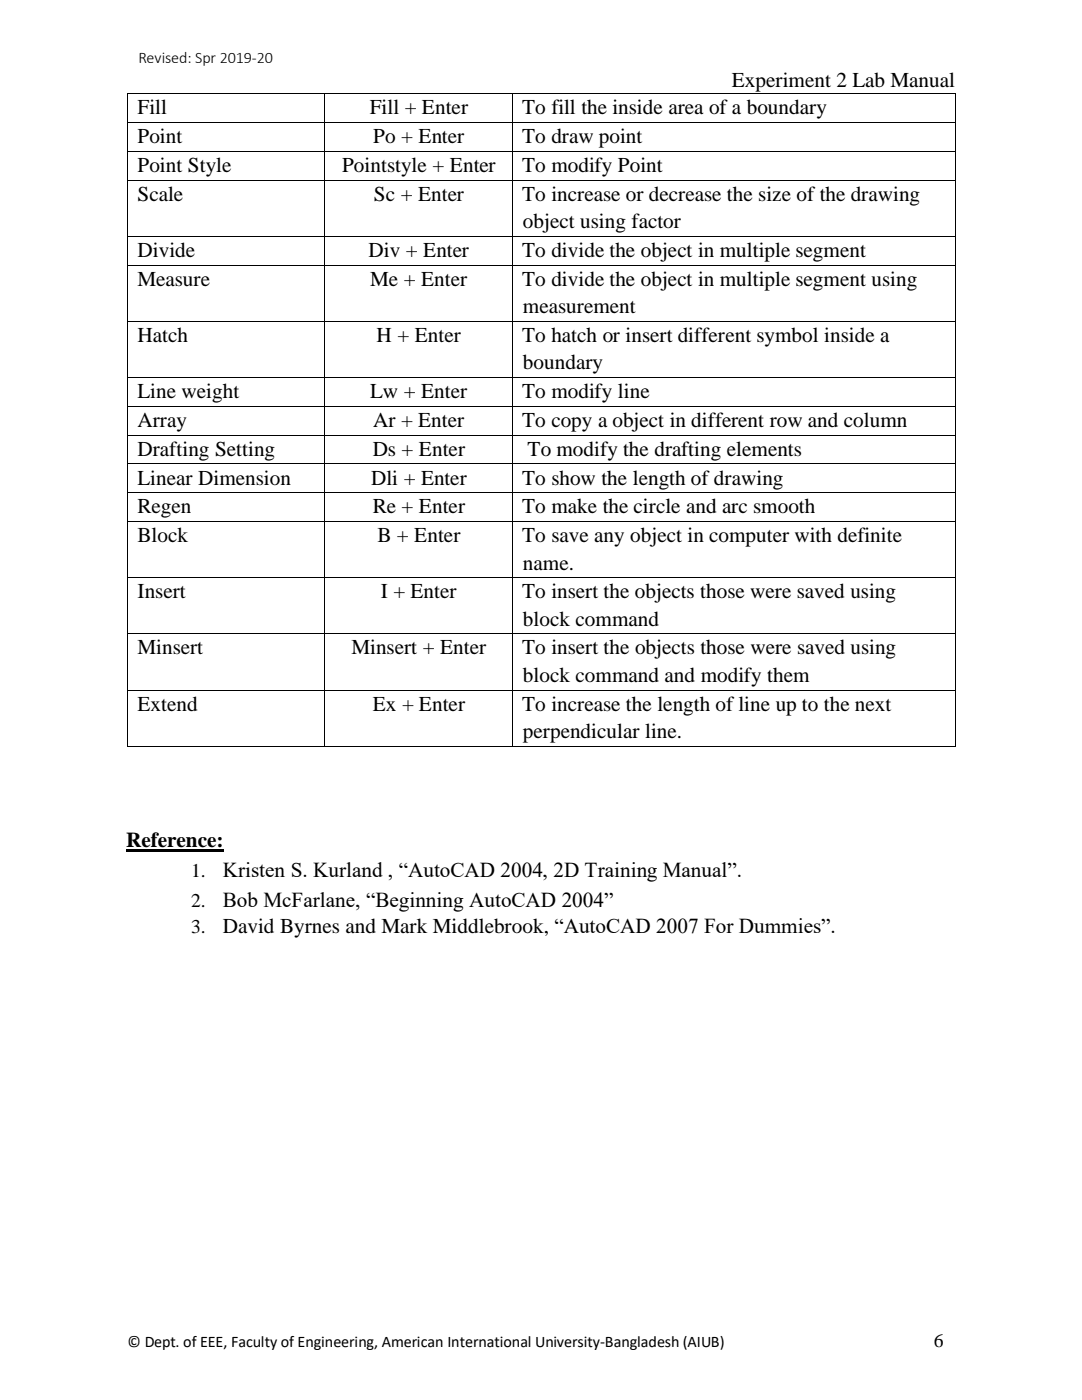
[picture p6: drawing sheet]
<svg xmlns="http://www.w3.org/2000/svg" width="216mm" height="279mm" viewBox="0 0 216 279" stroke-linecap="round" stroke-linejoin="round" font-family="sans-serif">
<defs><g id="words">
<g font-size="4.2">
<text x="146" y="17.4">Experiment 2 Lab Manual</text>
<text x="27.4" y="22.8">Fill</text>
<text x="73.8" y="22.8">Fill + Enter</text>
<text x="104.2" y="22.8">To fill the inside area of a boundary</text>
<text x="27.4" y="28.5">Point</text>
<text x="74.5" y="28.5">Po + Enter</text>
<text x="104.2" y="28.5">To draw point</text>
<text x="27.4" y="34.3">Point Style</text>
<text x="68.3" y="34.3">Pointstyle + Enter</text>
<text x="104.2" y="34.3">To modify Point</text>
<text x="27.4" y="40.1">Scale</text>
<text x="74.6" y="40.1">Sc + Enter</text>
<text x="104.2" y="40.1">To increase or decrease the size of the drawing</text>
<text x="104.4" y="45.6">object using factor</text>
<text x="27.4" y="51.2">Divide</text>
<text x="73.5" y="51.2">Div + Enter</text>
<text x="104.2" y="51.2">To divide the object in multiple segment</text>
<text x="27.4" y="57">Measure</text>
<text x="73.9" y="57">Me + Enter</text>
<text x="104.2" y="57">To divide the object in multiple segment using</text>
<text x="104.4" y="62.5">measurement</text>
<text x="27.4" y="68.3">Hatch</text>
<text x="75.1" y="68.3">H + Enter</text>
<text x="104.2" y="68.3">To hatch or insert different symbol inside a</text>
<text x="104.4" y="73.7">boundary</text>
<text x="27.4" y="79.4">Line weight</text>
<text x="73.9" y="79.4">Lw + Enter</text>
<text x="104.2" y="79.4">To modify line</text>
<text x="27.4" y="85.2">Array</text>
<text x="74.5" y="85.2">Ar + Enter</text>
<text x="104.2" y="85.2">To copy a object in different row and column</text>
<text x="27.4" y="91">Drafting Setting</text>
<text x="74.4" y="91">Ds + Enter</text>
<text x="105.3" y="91">To modify the drafting elements</text>
<text x="27.4" y="96.7">Linear Dimension</text>
<text x="74" y="96.7">Dli + Enter</text>
<text x="104.2" y="96.7">To show the length of drawing</text>
<text x="27.4" y="102.4">Regen</text>
<text x="74.4" y="102.4">Re + Enter</text>
<text x="104.2" y="102.4">To make the circle and arc smooth</text>
<text x="27.4" y="108.2">Block</text>
<text x="75.3" y="108.2">B + Enter</text>
<text x="104.2" y="108.2">To save any object in computer with definite</text>
<text x="104.4" y="113.7">name.</text>
<text x="27.4" y="119.4">Insert</text>
<text x="76" y="119.4">I + Enter</text>
<text x="104.2" y="119.4">To insert the objects those were saved using</text>
<text x="104.4" y="124.8">block command</text>
<text x="27.4" y="130.6">Minsert</text>
<text x="70.1" y="130.6">Minsert + Enter</text>
<text x="104.2" y="130.6">To insert the objects those were saved using</text>
<text x="104.4" y="136.1">block command and modify them</text>
<text x="27.4" y="141.9">Extend</text>
<text x="74.4" y="141.9">Ex + Enter</text>
<text x="104.2" y="141.9">To increase the length of line up to the next</text>
<text x="104.4" y="147.3">perpendicular line.</text>
<text x="25.2" y="169">Reference:</text>
<text x="44.5" y="175">Kristen S. Kurland , “AutoCAD 2004, 2D Training Manual”.</text>
<text x="44.5" y="181">Bob McFarlane, “Beginning AutoCAD 2004”</text>
<text x="44.5" y="186.2">David Byrnes and Mark Middlebrook, “AutoCAD 2007 For Dummies”.</text>
</g>
<g font-size="3.9">
<text x="38.1" y="175">1.</text>
<text x="38.1" y="181">2.</text>
<text x="38.1" y="186.2">3.</text>
<text x="186.3" y="268.9">6</text>
</g>
<g font-size="3.2">
<text x="27.6" y="12.5">Revised: Spr 2019-20</text>
<text x="25.4" y="268.9">© Dept. of EEE, Faculty of Engineering, American International University-Bangladesh (AIUB)</text>
</g>
</g></defs>
<g fill="#000">
<path d="M25.4 18.6h.2v.2h-.2z" fill-rule="evenodd"/>
<path d="M25.4 18.6h.2v.2h-.2z" fill-rule="evenodd"/>
<path d="M64.7 18.6h.2v.2h-.2z" fill-rule="evenodd"/>
<path d="M102.2 18.6h.1v.2h-.1z" fill-rule="evenodd"/>
<path d="M190.5 18.6h.2v.2h-.2z" fill-rule="evenodd"/>
<path d="M190.5 18.6h.2v.2h-.2z" fill-rule="evenodd"/>
<path d="M25.4 24.4h.2v.2h-.2z" fill-rule="evenodd"/>
<path d="M25.4 30.1h.2v.2h-.2z" fill-rule="evenodd"/>
<path d="M25.4 35.9h.2v.2h-.2z" fill-rule="evenodd"/>
<path d="M64.7 24.4h.2v.2h-.2z" fill-rule="evenodd"/>
<path d="M64.7 30.1h.2v.2h-.2z" fill-rule="evenodd"/>
<path d="M64.7 35.9h.2v.2h-.2z" fill-rule="evenodd"/>
<path d="M102.2 24.4h.1v.2h-.1z" fill-rule="evenodd"/>
<path d="M102.2 30.1h.1v.2h-.1z" fill-rule="evenodd"/>
<path d="M102.2 35.9h.1v.2h-.1z" fill-rule="evenodd"/>
<path d="M190.5 24.4h.2v.2h-.2z" fill-rule="evenodd"/>
<path d="M190.5 30.1h.2v.2h-.2z" fill-rule="evenodd"/>
<path d="M190.5 35.9h.2v.2h-.2z" fill-rule="evenodd"/>
<path d="M25.4 47.1h.2v.2h-.2z" fill-rule="evenodd"/>
<path d="M25.4 52.8h.2v.2h-.2z" fill-rule="evenodd"/>
<path d="M64.7 47.1h.2v.2h-.2z" fill-rule="evenodd"/>
<path d="M64.7 52.8h.2v.2h-.2z" fill-rule="evenodd"/>
<path d="M102.2 47.1h.1v.2h-.1z" fill-rule="evenodd"/>
<path d="M102.2 52.8h.1v.2h-.1z" fill-rule="evenodd"/>
<path d="M190.5 47.1h.2v.2h-.2z" fill-rule="evenodd"/>
<path d="M190.5 52.8h.2v.2h-.2z" fill-rule="evenodd"/>
<path d="M25.4 64.1h.2v.2h-.2z" fill-rule="evenodd"/>
<path d="M25.4 75.3h.2v.2h-.2z" fill-rule="evenodd"/>
<path d="M64.7 64.1h.2v.2h-.2z" fill-rule="evenodd"/>
<path d="M64.7 75.3h.2v.2h-.2z" fill-rule="evenodd"/>
<path d="M102.2 64.1h.1v.2h-.1z" fill-rule="evenodd"/>
<path d="M102.2 75.3h.1v.2h-.1z" fill-rule="evenodd"/>
<path d="M190.5 64.1h.2v.2h-.2z" fill-rule="evenodd"/>
<path d="M190.5 75.3h.2v.2h-.2z" fill-rule="evenodd"/>
<path d="M25.4 81.1h.2v.1h-.2z" fill-rule="evenodd"/>
<path d="M25.4 86.8h.2v.2h-.2z" fill-rule="evenodd"/>
<path d="M25.4 92.5h.2v.2h-.2z" fill-rule="evenodd"/>
<path d="M25.4 98.2h.2v.2h-.2z" fill-rule="evenodd"/>
<path d="M64.7 81.1h.2v.1h-.2z" fill-rule="evenodd"/>
<path d="M64.7 86.8h.2v.2h-.2z" fill-rule="evenodd"/>
<path d="M64.7 92.5h.2v.2h-.2z" fill-rule="evenodd"/>
<path d="M64.7 98.2h.2v.2h-.2z" fill-rule="evenodd"/>
<path d="M102.2 81.1h.1v.1h-.1z" fill-rule="evenodd"/>
<path d="M102.2 86.8h.1v.2h-.1z" fill-rule="evenodd"/>
<path d="M102.2 92.5h.1v.2h-.1z" fill-rule="evenodd"/>
<path d="M102.2 98.2h.1v.2h-.1z" fill-rule="evenodd"/>
<path d="M190.5 81.1h.2v.1h-.2z" fill-rule="evenodd"/>
<path d="M190.5 86.8h.2v.2h-.2z" fill-rule="evenodd"/>
<path d="M190.5 92.5h.2v.2h-.2z" fill-rule="evenodd"/>
<path d="M190.5 98.2h.2v.2h-.2z" fill-rule="evenodd"/>
<path d="M25.4 104h.2v.2h-.2z" fill-rule="evenodd"/>
<path d="M25.4 115.3h.2v.1h-.2z" fill-rule="evenodd"/>
<path d="M64.7 104h.2v.2h-.2z" fill-rule="evenodd"/>
<path d="M64.7 115.3h.2v.1h-.2z" fill-rule="evenodd"/>
<path d="M102.2 104h.1v.2h-.1z" fill-rule="evenodd"/>
<path d="M102.2 115.3h.1v.1h-.1z" fill-rule="evenodd"/>
<path d="M190.5 104h.2v.2h-.2z" fill-rule="evenodd"/>
<path d="M190.5 115.3h.2v.1h-.2z" fill-rule="evenodd"/>
<path d="M25.4 126.4h.2v.2h-.2z" fill-rule="evenodd"/>
<path d="M25.4 137.7h.2v.2h-.2z" fill-rule="evenodd"/>
<path d="M64.7 126.4h.2v.2h-.2z" fill-rule="evenodd"/>
<path d="M64.7 137.7h.2v.2h-.2z" fill-rule="evenodd"/>
<path d="M102.2 126.4h.1v.2h-.1z" fill-rule="evenodd"/>
<path d="M102.2 137.7h.1v.2h-.1z" fill-rule="evenodd"/>
<path d="M190.5 126.4h.2v.2h-.2z" fill-rule="evenodd"/>
<path d="M190.5 137.7h.2v.2h-.2z" fill-rule="evenodd"/>
<path d="M25.4 148.9h.2v.2h-.2z" fill-rule="evenodd"/>
<path d="M25.4 148.9h.2v.2h-.2z" fill-rule="evenodd"/>
<path d="M64.7 148.9h.2v.2h-.2z" fill-rule="evenodd"/>
<path d="M102.2 148.9h.1v.2h-.1z" fill-rule="evenodd"/>
<path d="M190.5 148.9h.2v.2h-.2z" fill-rule="evenodd"/>
<path d="M190.5 148.9h.2v.2h-.2z" fill-rule="evenodd"/>
</g>
<g fill="none" stroke="#000" stroke-width=".2">
<path d="M25.5 18.8v5.6M25.6 18.7h39.1M64.8 18.8v5.6M64.9 18.7h37.3M102.2 18.8v5.6M102.3 18.7h88.2M190.6 18.8v5.6M25.5 24.6v5.5M25.5 30.3v5.6M25.5 36.1v11M25.6 24.5h39.1M25.6 30.2h39.1"/>
<path d="M25.6 36h39.1M64.8 24.6v5.5M64.8 30.3v5.6M64.8 36.1v11M64.9 24.5h37.3M64.9 30.2h37.3M64.9 36h37.3M102.2 24.6v5.5M102.2 30.3v5.6M102.2 36.1v11M102.3 24.5h88.2M102.3 30.2h88.2"/>
<path d="M102.3 36h88.2M190.6 24.6v5.5M190.6 30.3v5.6M190.6 36.1v11M25.5 47.3v5.5M25.5 53v11.1M25.6 47.2h39.1M25.6 52.9h39.1M64.8 47.3v5.5M64.8 53v11.1M64.9 47.2h37.3M64.9 52.9h37.3"/>
<path d="M102.2 47.3v5.5M102.2 53v11.1M102.3 47.2h88.2M102.3 52.9h88.2M190.6 47.3v5.5M190.6 53v11.1M25.5 64.3v11M25.5 75.5v5.6M25.6 64.2h39.1M25.6 75.4h39.1M64.8 64.3v11M64.8 75.5v5.6"/>
<path d="M64.9 64.2h37.3M64.9 75.4h37.3M102.2 64.3v11M102.2 75.5v5.6M102.3 64.2h88.2M102.3 75.4h88.2M190.6 64.3v11M190.6 75.5v5.6M25.5 81.2v5.6M25.5 87v5.5M25.5 92.7v5.5M25.5 98.4v5.6"/>
<path d="M25.6 81.1h39.1M25.6 86.9h39.1M25.6 92.6h39.1M25.6 98.3h39.1M64.8 81.2v5.6M64.8 87v5.5M64.8 92.7v5.5M64.8 98.4v5.6M64.9 81.1h37.3M64.9 86.9h37.3M64.9 92.6h37.3M64.9 98.3h37.3"/>
<path d="M102.2 81.2v5.6M102.2 87v5.5M102.2 92.7v5.5M102.2 98.4v5.6M102.3 81.1h88.2M102.3 86.9h88.2M102.3 92.6h88.2M102.3 98.3h88.2M190.6 81.2v5.6M190.6 87v5.5M190.6 92.7v5.5M190.6 98.4v5.6"/>
<path d="M25.5 104.2v11.1M25.5 115.4v11M25.6 104.1h39.1M25.6 115.4h39.1M64.8 104.2v11.1M64.8 115.4v11M64.9 104.1h37.3M64.9 115.4h37.3M102.2 104.2v11.1M102.2 115.4v11M102.3 104.1h88.2M102.3 115.4h88.2"/>
<path d="M190.6 104.2v11.1M190.6 115.4v11M25.5 126.6v11.1M25.5 137.9v11M25.6 126.5h39.1M25.6 137.8h39.1M64.8 126.6v11.1M64.8 137.9v11M64.9 126.5h37.3M64.9 137.8h37.3M102.2 126.6v11.1M102.2 137.9v11"/>
<path d="M102.3 126.5h88.2M102.3 137.8h88.2M190.6 126.6v11.1M190.6 137.9v11M25.6 149h39.1M64.9 149h37.3M102.3 149h88.2"/>
</g>
<path d="M25.2 169.7h19.4" fill="none" stroke="#000" stroke-width=".42"/>
<use href="#words"/>
</svg>
